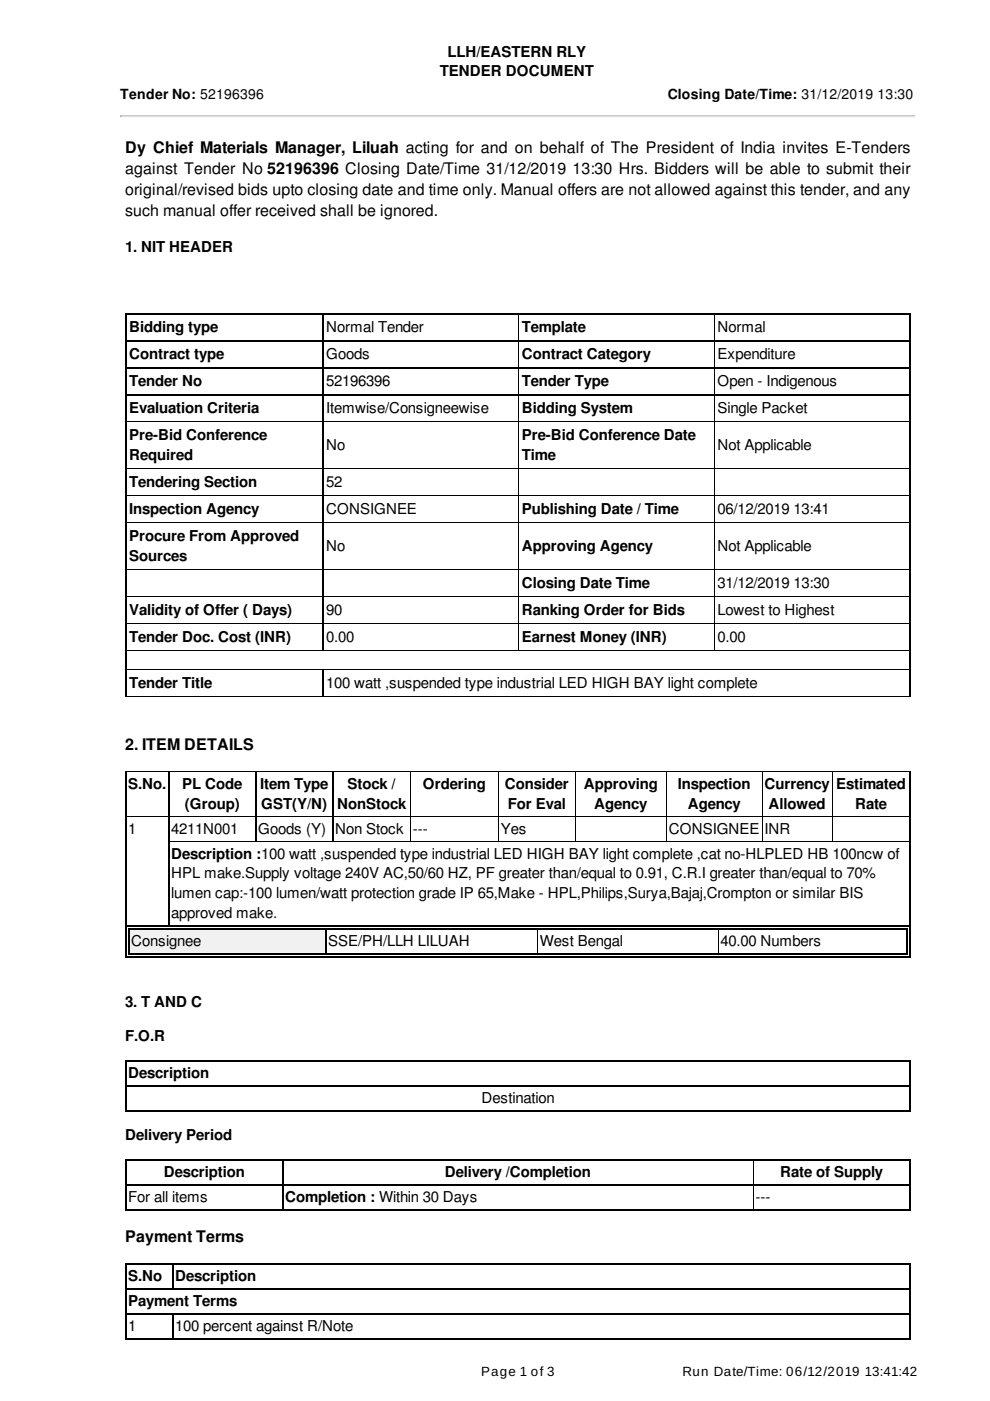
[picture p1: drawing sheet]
<svg xmlns="http://www.w3.org/2000/svg" width="210mm" height="297mm" viewBox="0 0 210 297" stroke-linecap="round" stroke-linejoin="round" font-family="sans-serif">
<defs><g id="words">
<g font-size="3.4">
<text x="26.6" y="32.5">Dy Chief Materials Manager, Liluah acting for and on behalf of The President of India invites E-Tenders</text>
<text x="26.6" y="36.9">against Tender No 52196396 Closing Date/Time 31/12/2019</text>
<text x="26.6" y="41.4">original/revised bids upto closing date and time only. Manual offers are not allowed against this tender, and any</text>
<text x="121.4" y="36.9">13:30 Hrs. Bidders will be able to submit their</text>
<text x="26.6" y="45.8">such manual offer received shall be ignored.</text>
<text x="26.6" y="158.9">2. ITEM DETAILS</text>
<text x="26.6" y="263.4">Payment Terms</text>
</g>
<g font-size="3.2">
<text x="94.9" y="12">LLH/EASTERN RLY</text>
<text x="93.3" y="16.2">TENDER DOCUMENT</text>
<text x="26.6" y="53.5">1. NIT HEADER</text>
<text x="27.4" y="70.4">Bidding type</text>
<text x="69.1" y="70.4">Normal Tender</text>
<text x="110.6" y="70.4">Template</text>
<text x="152.2" y="70.4">Normal</text>
<text x="27.4" y="76.1">Contract type</text>
<text x="69.1" y="76.1">Goods</text>
<text x="110.6" y="76.1">Contract Category</text>
<text x="152.2" y="76.1">Expenditure</text>
<text x="27.4" y="81.8">Tender No</text>
<text x="69.1" y="81.8">52196396</text>
<text x="110.6" y="81.8">Tender Type</text>
<text x="152.2" y="81.8">Open - Indigenous</text>
<text x="27.4" y="87.6">Evaluation Criteria</text>
<text x="69.1" y="87.6">Itemwise/Consigneewise</text>
<text x="110.6" y="87.6">Bidding System</text>
<text x="152.2" y="87.6">Single Packet</text>
<text x="27.4" y="93.3">Pre-Bid Conference</text>
<text x="69.1" y="95.4">No</text>
<text x="110.6" y="93.3">Pre-Bid Conference Date</text>
<text x="152.2" y="95.4">Not Applicable</text>
<text x="27.4" y="97.5">Required</text>
<text x="110.6" y="97.5">Time</text>
<text x="27.4" y="103.2">Tendering Section</text>
<text x="69.1" y="103.2">52</text>
<text x="27.4" y="109">Inspection Agency</text>
<text x="69.1" y="109">CONSIGNEE</text>
<text x="110.6" y="109">Publishing Date / Time</text>
<text x="152.2" y="109">06/12/2019</text>
<text x="168.3" y="109">13:41</text>
<text x="27.4" y="114.7">Procure From Approved</text>
<text x="27.4" y="118.9">Sources</text>
<text x="69.1" y="116.8">No</text>
<text x="110.6" y="116.8">Approving Agency</text>
<text x="152.2" y="116.8">Not Applicable</text>
<text x="110.6" y="124.6">Closing Date Time</text>
<text x="152.2" y="124.6">31/12/2019</text>
<text x="168.3" y="124.6">13:30</text>
<text x="27.4" y="130.3">Validity of Offer ( Days)</text>
<text x="69.1" y="130.3">90</text>
<text x="110.6" y="130.3">Ranking Order for Bids</text>
<text x="152.2" y="130.3">Lowest to Highest</text>
<text x="27.4" y="136.1">Tender Doc. Cost (INR)</text>
<text x="69.1" y="136.1">0.00</text>
<text x="110.6" y="136.1">Earnest Money (INR)</text>
<text x="152.2" y="136.1">0.00</text>
<text x="27.4" y="145.8">Tender Title</text>
<text x="69.1" y="145.8">100 watt ,suspended type industrial LED HIGH BAY light complete</text>
<text x="27.2" y="167.2">S.No.</text>
<text x="38.6" y="167.2">PL Code</text>
<text x="55.2" y="167.2">Item Type</text>
<text x="73.7" y="167.2">Stock /</text>
<text x="89.7" y="167.2">Ordering</text>
<text x="107" y="167.2">Consider</text>
<text x="123.8" y="167.2">Approving</text>
<text x="143.7" y="167.2">Inspection</text>
<text x="162.1" y="167.2">Currency</text>
<text x="177.3" y="167.2">Estimated</text>
<text x="39.2" y="171.4">(Group)</text>
<text x="55.4" y="171.4">GST(Y/N)</text>
<text x="71.5" y="171.4">NonStock</text>
<text x="107.7" y="171.4">For Eval</text>
<text x="126" y="171.4">Agency</text>
<text x="145.8" y="171.4">Agency</text>
<text x="163" y="171.4">Allowed</text>
<text x="181.3" y="171.4">Rate</text>
<text x="27.2" y="176.7">1</text>
<text x="36.3" y="176.7">4211N001</text>
<text x="54.7" y="176.7">Goods (Y)</text>
<text x="71" y="176.7">Non Stock</text>
<text x="87.6" y="176.7">---</text>
<text x="106.2" y="176.7">Yes</text>
<text x="141.8" y="176.7">CONSIGNEE</text>
<text x="162.1" y="176.7">INR</text>
<text x="36.3" y="182">Description :100 watt ,suspended type industrial LED HIGH BAY light complete ,cat no-HLPLED HB 100ncw of</text>
<text x="36.3" y="186.3">HPL make.Supply voltage 240V AC,50/60 HZ, PF greater than/equal to 0.91, C.R.I greater than/equal to 70%</text>
<text x="36.3" y="190.5">lumen cap:-100 lumen/watt protection grade IP 65,Make - HPL,Philips,Surya,Bajaj,Crompton or similar BIS</text>
<text x="36.3" y="194.7">approved make.</text>
<text x="27.8" y="200.7">Consignee</text>
<text x="69.6" y="200.7">SSE/PH/LLH LILUAH</text>
<text x="114.5" y="200.7">West Bengal</text>
<text x="152.8" y="200.7">40.00 Numbers</text>
<text x="26.6" y="213.6">3. T AND C</text>
<text x="26.6" y="220.8">F.O.R</text>
<text x="27.2" y="228.6">Description</text>
<text x="102.1" y="233.9">Destination</text>
<text x="26.6" y="241.7">Delivery Period</text>
<text x="34.7" y="249.6">Description</text>
<text x="94.3" y="249.6">Delivery /Completion</text>
<text x="165.4" y="249.6">Rate of Supply</text>
<text x="27.2" y="254.9">For all items</text>
<text x="60.5" y="254.9">Completion : Within 30 Days</text>
<text x="160.2" y="254.9">---</text>
<text x="27.2" y="271.6">S.No</text>
<text x="37.2" y="271.6">Description</text>
<text x="27.2" y="276.9">Payment Terms</text>
<text x="27.2" y="282.2">1</text>
<text x="37.2" y="282.2">100 percent against R/Note</text>
</g>
<g font-size="3">
<text x="25.5" y="21.1">Tender No: 52196396</text>
<text x="141.6" y="21.1">Closing Date/Time: 31/12/2019</text>
<text x="186" y="21.1">13:30</text>
</g>
<g font-size="2.8">
<text x="102" y="291.8">Page 1 of 3</text>
<text x="144.7" y="291.8">Run Date/Time: 06/12/2019</text>
<text x="183.4" y="291.8">13:41:42</text>
</g>
</g></defs>
<g fill="none" stroke="#000" stroke-width=".21">
<path d="M26.6 66.5h166.4M26.6 66.6h166.4M26.6 72.2h166.4M26.6 72.3h166.4M26.6 77.9h166.4M26.6 78h166.4M26.7 66.4v81.3M26.8 66.4v81.3M68.4 66.4v71.6M68.5 66.4v71.6M109.9 66.4v71.6M110 66.4v71.6"/>
<path d="M151.4 66.4v71.6M151.5 66.4v71.6M192.9 66.4v81.3M193 66.4v81.3h-166.4M26.6 83.6h166.4M26.6 83.7h166.4M26.6 89.4h166.4M26.6 89.5h166.4M26.6 99.3h166.4M26.6 99.4h166.4M26.6 105h166.4M26.6 105.1h166.4"/>
<path d="M26.6 110.8h166.4M26.6 110.9h166.4M26.6 120.7h166.4M26.6 120.8h166.4M26.6 126.4h166.4M26.6 126.5h166.4M26.6 132.1h166.4M26.6 132.3h166.4M26.6 137.9h166.4M26.6 138h166.4M26.6 141.9h166.4M26.6 142h166.4"/>
<path d="M26.6 147.6h166.4M68.4 141.8v5.9M68.5 141.8v5.9"/>
</g>
<path d="M27.2 196.8h41.7v5.3h-41.7z" fill="#f1f1f1"/>
<g fill="none" stroke="#000" stroke-width=".21">
<path d="M26.6 163.5h166.4M26.6 163.6h166.4M26.6 173h166.4M26.6 173.1h166.4M26.7 163.4v39.6M26.8 163.4v39.6M35.7 178.3h157.3M35.7 178.4h157.3M35.8 163.4v33M35.9 163.4v33M54.2 163.4v15M54.3 163.4v15"/>
<path d="M70.5 163.4v15M70.6 163.4v15M87 163.4v15M87.1 163.4v15M105.7 163.4v15M105.8 163.4v15M122 163.4v15M122.1 163.4v15M141.3 163.4v15M141.4 163.4v15M161.6 163.4v15M161.7 163.4v15"/>
<path d="M176.4 163.4v15M176.5 163.4v15M192.9 163.4v39.6M193 163.4v39.6h-166.4M26.6 196.3h166.4M26.6 196.4h166.4M27.2 197h165.2M27.2 197.1h165.2M27.3 196.8v5.6M27.4 196.8v5.6M69 196.8v5.6M69.1 196.8v5.6"/>
<path d="M113.9 196.8v5.6M114 196.8v5.6M152.3 196.8v5.6M152.4 196.8v5.6M192.3 196.8v5.6M192.4 196.8v5.6h-165.2M26.6 202.9h166.4M27.2 202.2h165.2M26.6 224.9h166.4M26.6 225h166.4M26.6 230.2h166.4M26.6 230.3h166.4"/>
<path d="M26.6 235.5h166.4M26.7 224.8v10.8M26.8 224.8v10.8M192.9 224.8v10.8M193 224.8v10.8h-166.4M26.6 245.9h166.4M26.6 246h166.4M26.6 251.2h166.4M26.6 251.3h166.4M26.6 256.5h166.4M26.7 245.8v10.8M26.8 245.8v10.8"/>
<path d="M59.9 245.8v10.8M60 245.8v10.8M159.7 245.8v10.8M159.8 245.8v10.8M192.9 245.8v10.8M193 245.8v10.8h-166.4M26.6 267.9h166.4M26.6 268h166.4M26.6 273.2h166.4M26.6 273.3h166.4M26.6 278.5h166.4M26.6 278.6h166.4"/>
<path d="M26.7 267.8v16.1M26.8 267.8v16.1M36.6 267.8v5.5M36.6 278.4v5.5M36.7 267.8v5.5M36.7 278.4v5.5M192.9 267.8v16.1M193 267.8v16.1h-166.4M26.6 283.8h166.4"/>
</g>
<path d="M25.5 24.6h168.6" fill="none" stroke="#9a9a9a" stroke-width=".21"/>
<path d="M25.5 24.8h168.6" fill="none" stroke="#eee" stroke-width=".21"/>
<path d="M25.5 24.5h.2l-.2 .4z" fill="#9a9a9a"/>
<path d="M194.1 24.5v.4h-.2z" fill="#eee"/>
<use href="#words"/>
</svg>
